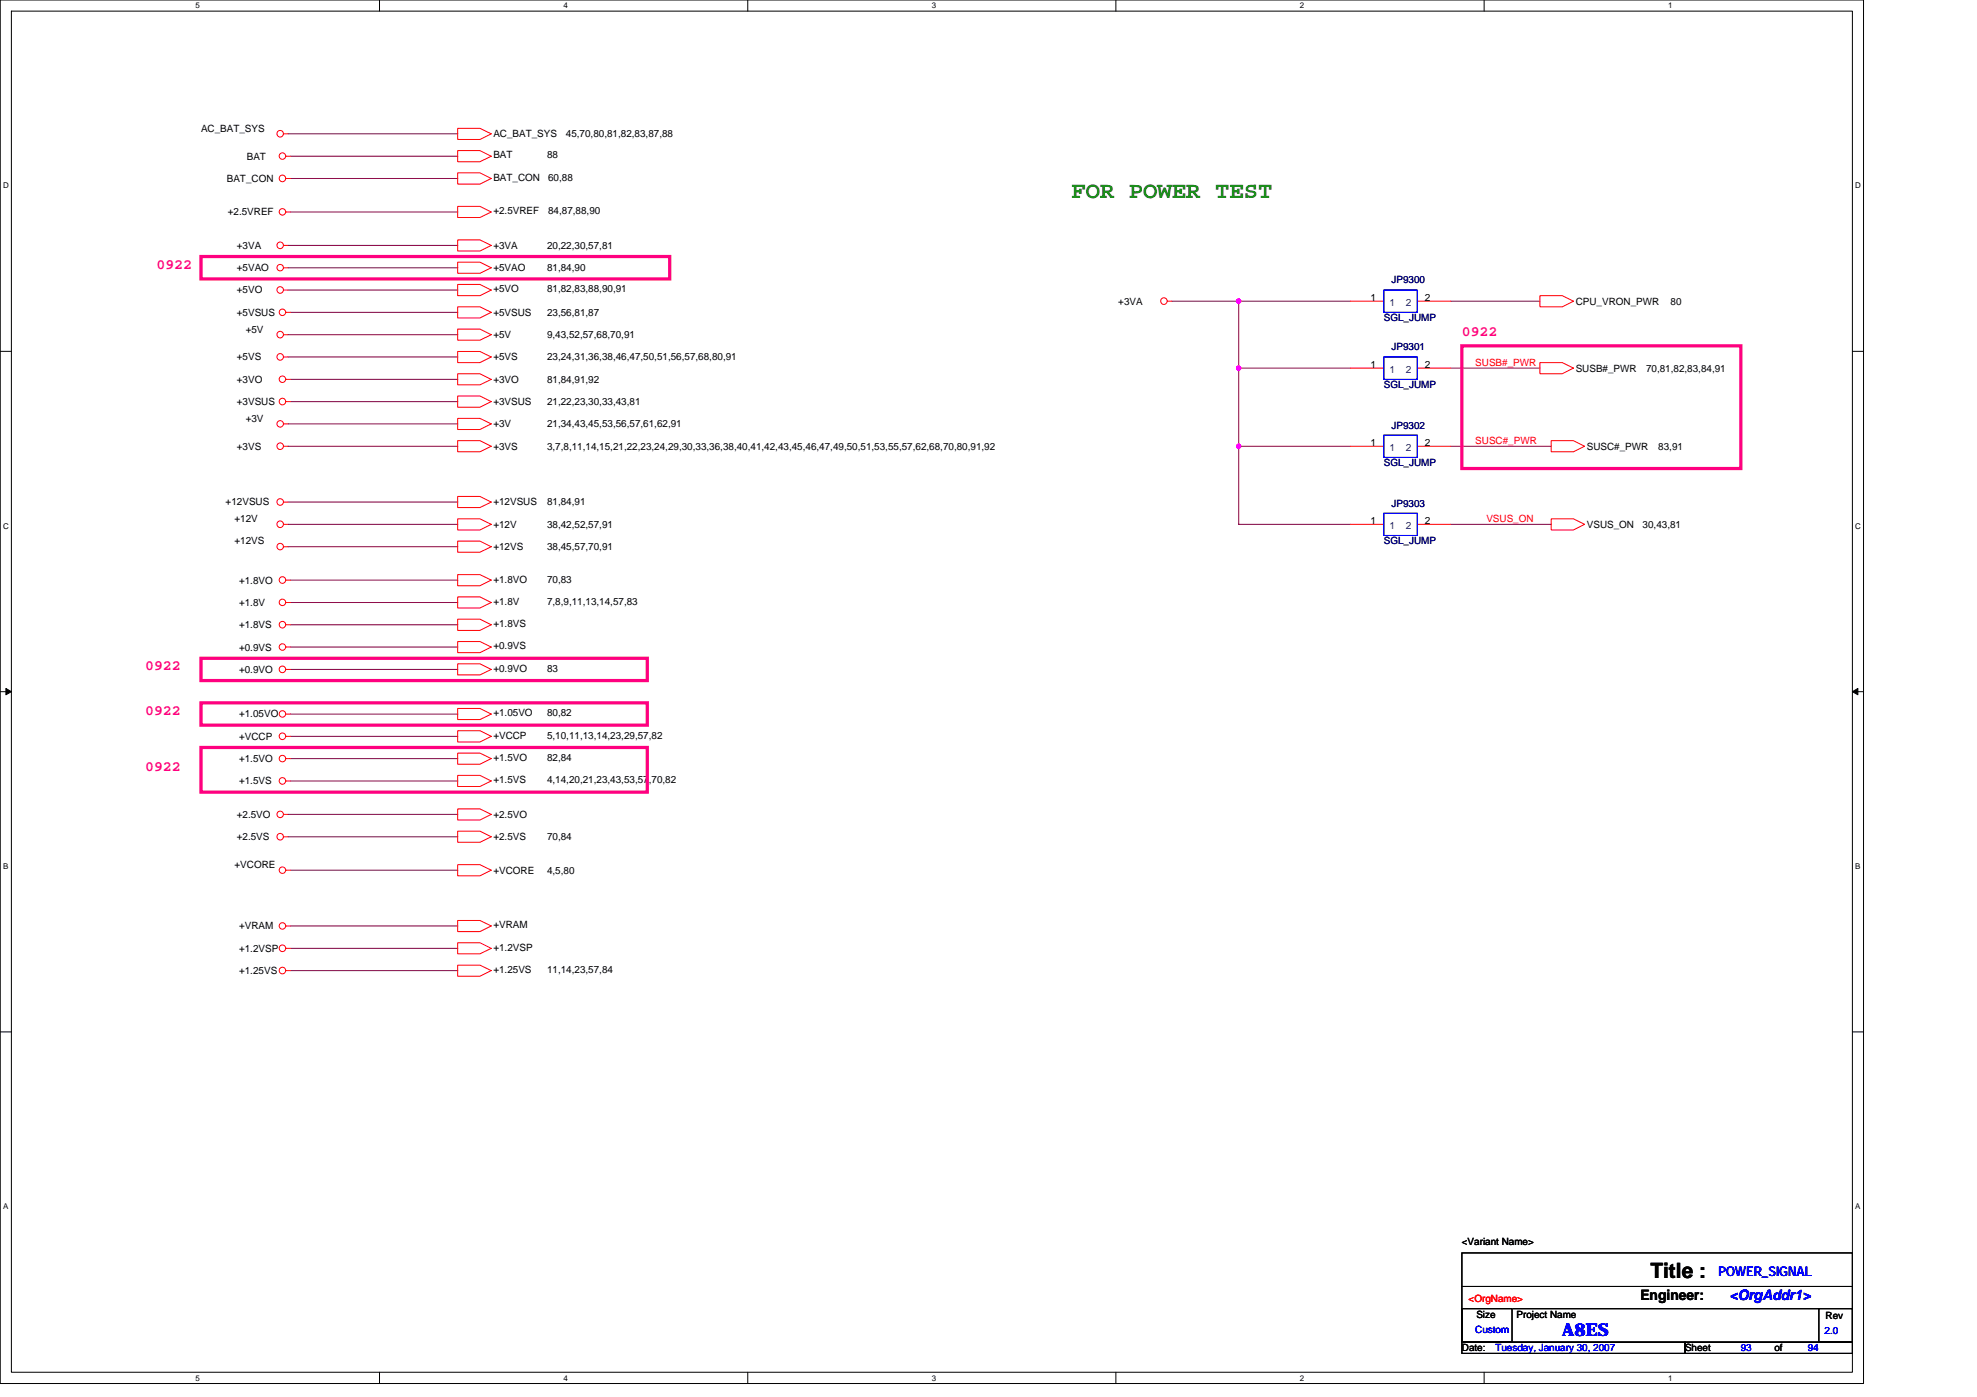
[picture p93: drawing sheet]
<svg xmlns="http://www.w3.org/2000/svg" width="297mm" height="210mm" viewBox="0 0 297 210" stroke-linecap="round" stroke-linejoin="round" font-family="sans-serif">
<defs><g id="words">
<text font-size="3.5" fill="#008000" x="161" y="29.8">FOR POWER TEST</text>
<text font-size="3.2" x="248" y="192">Title :</text>
<text font-size="2.7" fill="#00f" x="234.7" y="200.8">A8ES</text>
<g font-size="2.2" fill="#ff0080">
<text x="23.5" y="40.3">0922</text>
<text x="219.6" y="50.4">0922</text>
<text x="21.8" y="100.7">0922</text>
<text x="21.8" y="107.4">0922</text>
<text x="21.8" y="115.8">0922</text>
</g>
<text font-size="2.2" x="246.5" y="195.3">Engineer:</text>
<text font-size="2.2" fill="#00f" x="259.9" y="195.3">&lt;OrgAddr1&gt;</text>
<text font-size="2" fill="#00f" x="258.2" y="191.7">POWER_SIGNAL</text>
<g font-size="1.5">
<text x="30.2" y="19.8">AC_BAT_SYS</text>
<text x="37.1" y="24">BAT</text>
<text x="74.1" y="23.8">BAT</text>
<text x="74.1" y="20.6">AC_BAT_SYS</text>
<text x="82.2" y="23.8">88</text>
<text x="85" y="20.6">45,70,80,81,82,83,87,88</text>
<text x="34.1" y="27.3">BAT_CON</text>
<text x="74.1" y="27.2">BAT_CON</text>
<text x="82.4" y="27.2">60,88</text>
<text x="34.2" y="32.4">+2.5VREF</text>
<text x="74.1" y="32.2">+2.5VREF</text>
<text x="82.4" y="32.2">84,87,88,90</text>
<text x="35.6" y="37.4">+3VA</text>
<text x="35.6" y="40.7">+5VAO</text>
<text x="74.1" y="37.4">+3VA</text>
<text x="74.1" y="40.7">+5VAO</text>
<text x="82.2" y="37.4">20,22,30,57,81</text>
<text x="82.2" y="40.7">81,84,90</text>
<text x="35.6" y="44.1">+5VO</text>
<text x="35.6" y="47.5">+5VSUS</text>
<text x="74.1" y="43.9">+5VO</text>
<text x="74.1" y="47.5">+5VSUS</text>
<text x="82.2" y="47.5">23,56,81,87</text>
<text x="82.2" y="43.9">81,82,83,88,90,91</text>
<text x="168" y="45.8">+3VA</text>
<text x="205.9" y="45.2">1</text>
<text x="214.1" y="45.2">2</text>
<text x="236.7" y="45.8">CPU_VRON_PWR</text>
<text x="251" y="45.8">80</text>
<text x="36.9" y="50">+5V</text>
<text x="74.1" y="50.8">+5V</text>
<text x="82.2" y="50.8">9,43,52,57,68,70,91</text>
<text x="35.6" y="54.2">+5VS</text>
<text x="35.6" y="57.5">+3VO</text>
<text x="74.1" y="54.2">+5VS</text>
<text x="74.1" y="57.5">+3VO</text>
<text x="82.2" y="54.2">23,24,31,36,38,46,47,50,51,56,57,68,80,91</text>
<text x="82.2" y="57.5">81,84,91,92</text>
<text x="205.9" y="55.3">1</text>
<text x="214.1" y="55.3">2</text>
<text x="236.7" y="55.8">SUSB#_PWR</text>
<text x="247.3" y="55.8">70,81,82,83,84,91</text>
<text x="35.6" y="60.9">+3VSUS</text>
<text x="36.9" y="63.4">+3V</text>
<text x="74.1" y="64.2">+3V</text>
<text x="74.1" y="60.9">+3VSUS</text>
<text x="82.2" y="60.9">21,22,23,30,33,43,81</text>
<text x="82.2" y="64.2">21,34,43,45,53,56,57,61,62,91</text>
<text x="35.6" y="67.6">+3VS</text>
<text x="74.1" y="67.6">+3VS</text>
<text x="82.2" y="67.6">3,7,8,11,14,15,21,22,23,24,29,30,33,36,38,40,41,42,43,45,46,47,49,50,51,53,55,57,62,68,70,80,91,92</text>
<text x="205.9" y="67">1</text>
<text x="214.1" y="67">2</text>
<text x="238.4" y="67.6">SUSC#_PWR</text>
<text x="249.1" y="67.6">83,91</text>
<text x="33.9" y="75.9">+12VSUS</text>
<text x="74.1" y="75.9">+12VSUS</text>
<text x="82.2" y="75.9">81,84,91</text>
<text x="35.2" y="78.5">+12V</text>
<text x="35.2" y="81.8">+12VS</text>
<text x="74.1" y="82.7">+12VS</text>
<text x="74.1" y="79.3">+12V</text>
<text x="82.2" y="82.7">38,45,57,70,91</text>
<text x="82.2" y="79.3">38,42,52,57,91</text>
<text x="205.9" y="78.8">1</text>
<text x="214.1" y="78.8">2</text>
<text x="238.4" y="79.3">VSUS_ON</text>
<text x="246.8" y="79.3">30,43,81</text>
<text x="35.9" y="87.7">+1.8VO</text>
<text x="74.1" y="87.5">+1.8VO</text>
<text x="82.2" y="87.5">70,83</text>
<text x="35.9" y="91">+1.8V</text>
<text x="35.9" y="94.4">+1.8VS</text>
<text x="74.1" y="90.9">+1.8V</text>
<text x="74.1" y="94.2">+1.8VS</text>
<text x="82.2" y="90.9">7,8,9,11,13,14,57,83</text>
<text x="35.9" y="97.7">+0.9VS</text>
<text x="35.9" y="101.1">+0.9VO</text>
<text x="74.1" y="97.6">+0.9VS</text>
<text x="74.1" y="100.9">+0.9VO</text>
<text x="82.2" y="100.9">83</text>
<text x="35.9" y="107.8">+1.05VO</text>
<text x="74.1" y="107.6">+1.05VO</text>
<text x="82.2" y="107.6">80,82</text>
<text x="35.9" y="111.1">+VCCP</text>
<text x="74.1" y="111">+VCCP</text>
<text x="82.2" y="111">5,10,11,13,14,23,29,57,82</text>
<text x="35.9" y="117.9">+1.5VS</text>
<text x="35.9" y="114.5">+1.5VO</text>
<text x="74.1" y="117.7">+1.5VS</text>
<text x="74.1" y="114.3">+1.5VO</text>
<text x="82.2" y="117.7">4,14,20,21,23,43,53,57,70,82</text>
<text x="82.2" y="114.3">82,84</text>
<text x="35.6" y="122.9">+2.5VO</text>
<text x="74.1" y="122.9">+2.5VO</text>
<text x="35.2" y="130.4">+VCORE</text>
<text x="35.6" y="126.2">+2.5VS</text>
<text x="74.1" y="126.2">+2.5VS</text>
<text x="74.1" y="131.3">+VCORE</text>
<text x="82.2" y="126.2">70,84</text>
<text x="82.2" y="131.3">4,5,80</text>
<text x="35.9" y="143">+1.2VSP</text>
<text x="35.9" y="139.7">+VRAM</text>
<text x="74.1" y="142.8">+1.2VSP</text>
<text x="74.1" y="139.5">+VRAM</text>
<text x="35.9" y="146.4">+1.25VS</text>
<text x="74.1" y="146.2">+1.25VS</text>
<text x="82.2" y="146.2">11,14,23,57,84</text>
<text x="219.6" y="187.1">&lt;Variant Name&gt;</text>
<text x="221.8" y="198">Size</text>
<text x="227.9" y="198">Project Name</text>
<text x="219.6" y="203">Date:</text>
<text x="253.2" y="203">Sheet</text>
<text x="266.6" y="203">of</text>
<text x="274.3" y="198.2">Rev</text>
</g>
<g font-size="1.5" fill="#004080">
<text x="208.8" y="45.9">1</text>
<text x="211.2" y="45.9">2</text>
<text x="208.8" y="56">1</text>
<text x="211.2" y="56">2</text>
<text x="208.8" y="67.7">1</text>
<text x="211.2" y="67.7">2</text>
<text x="208.8" y="79.5">1</text>
<text x="211.2" y="79.5">2</text>
</g>
<g font-size="1.5" fill="#000080">
<text x="209.1" y="42.6">JP9300</text>
<text x="207.9" y="48.3">SGL_JUMP</text>
<text x="209.1" y="52.6">JP9301</text>
<text x="207.9" y="58.4">SGL_JUMP</text>
<text x="209.1" y="64.4">JP9302</text>
<text x="207.9" y="70.1">SGL_JUMP</text>
<text x="209.1" y="76.1">JP9303</text>
<text x="207.9" y="81.8">SGL_JUMP</text>
</g>
<g font-size="1.5" fill="#f00">
<text x="221.7" y="55">SUSB#_PWR</text>
<text x="221.7" y="66.7">SUSC#_PWR</text>
<text x="223.3" y="78.4">VSUS_ON</text>
<text x="220.7" y="195.6">&lt;OrgName&gt;</text>
</g>
<g font-size="1.5" fill="#00f">
<text x="221.7" y="200.3">Custom</text>
<text x="224.7" y="203">Tuesday, January 30, 2007</text>
<text x="261.6" y="203">93</text>
<text x="271.6" y="203">94</text>
<text x="274.1" y="200.5">2.0</text>
</g>
<g font-size="1.2">
<text x="29.4" y="1.3">5</text>
<text x="84.7" y="1.3">4</text>
<text x="140" y="1.3">3</text>
<text x="195.3" y="1.3">2</text>
<text x="250.6" y="1.3">1</text>
<text x=".5" y="28.3">D</text>
<text x="278.7" y="28.3">D</text>
<text x=".5" y="79.4">C</text>
<text x="278.7" y="79.4">C</text>
<text x=".5" y="130.6">B</text>
<text x="278.7" y="130.6">B</text>
<text x=".5" y="181.7">A</text>
<text x="278.7" y="181.7">A</text>
<text x="29.4" y="207.5">5</text>
<text x="84.7" y="207.5">4</text>
<text x="140" y="207.5">3</text>
<text x="195.3" y="207.5">2</text>
<text x="250.6" y="207.5">1</text>
</g>
</g></defs>
<path d="M0 0h280v207.9h-280zM1.7 1.7h276.6v204.5h-276.6z" fill="none" stroke="#000" stroke-width=".15"/>
<g fill="#fff">
<path d="M29.4 .2h.6v1.3h-.6z"/>
<path d="M29.4 206.4h.6v1.3h-.6z"/>
</g>
<path d="M57 0v1.7M57 206.2v1.7" fill="none" stroke="#000" stroke-width=".15"/>
<g fill="#fff">
<path d="M84.7 .2h.6v1.3h-.6z"/>
<path d="M84.7 206.4h.6v1.3h-.6z"/>
</g>
<path d="M112.3 0v1.7M112.3 206.2v1.7" fill="none" stroke="#000" stroke-width=".15"/>
<g fill="#fff">
<path d="M140 .2h.6v1.3h-.6z"/>
<path d="M140 206.4h.6v1.3h-.6z"/>
</g>
<path d="M167.7 0v1.7M167.7 206.2v1.7" fill="none" stroke="#000" stroke-width=".15"/>
<g fill="#fff">
<path d="M195.3 .2h.7v1.3h-.7z"/>
<path d="M195.3 206.4h.7v1.3h-.7z"/>
</g>
<path d="M223 0v1.7M223 206.2v1.7" fill="none" stroke="#000" stroke-width=".15"/>
<g fill="#fff">
<path d="M250.6 .2h.7v1.3h-.7z"/>
<path d="M250.6 206.4h.7v1.3h-.7z"/>
<path d="M.5 27.2h.8v1.4h-.8z"/>
<path d="M278.7 27.2h.9v1.4h-.9z"/>
<path d="M.5 78.3h.8v1.4h-.8z"/>
<path d="M278.7 78.3h.9v1.4h-.9z"/>
</g>
<path d="M0 52.8h1.7M278.3 52.8h1.7" fill="none" stroke="#000" stroke-width=".15"/>
<g fill="#fff">
<path d="M.5 129.5h.7v1.3h-.7z"/>
<path d="M278.7 129.5h.8v1.3h-.8z"/>
</g>
<path d="M0 103.9h1.7M278.3 103.9h1.7" fill="none" stroke="#000" stroke-width=".15"/>
<path d="M.9 103.4l.8 .5-.8 .5zM278.3 103.9l.8-.5v1z" fill="#000" stroke="#000" stroke-width=".15"/>
<g fill="#fff">
<path d="M.5 180.6h.7v1.3h-.7z"/>
<path d="M278.7 180.6h.8v1.3h-.8z"/>
</g>
<path d="M0 155h1.7M278.3 155h1.7M219.6 193.3h58.7M219.6 188.3h58.7v13.4h-58.7zM219.6 196.6h7.6v5.1h-7.6zM227.3 196.6h46M273.3 196.6h5v5.1h-5zM219.6 201.7h33.6v1.6h-33.6zM253.2 201.7h25.1v1.6h-25.1z" fill="none" stroke="#000" stroke-width=".15"/>
<g fill="none" stroke="#800040" stroke-width=".15">
<path d="M43.3 20.1h25.5M43.3 36.9h25.5M43.6 23.5h25.2M43.6 31.9h25.2M43.6 26.8h25.2M43.3 43.6h25.5M43.3 50.3h25.5M43.3 53.6h25.5M43.3 40.2h25.5M43.6 57h25.2M43.6 46.9h25.2M176.1 45.3h26.8"/>
<path d="M186.1 45.3v33.5h16.8M186.1 55.3h16.8M218 45.3h13.4M218 55.3h13.4M43.3 67.1h25.5M43.3 78.8h25.5M43.3 63.7h25.5M43.3 75.4h25.5M43.6 60.3h25.2M186.1 67.1h16.8M218 67.1h15.1M218 78.8h15.1"/>
<path d="M43.3 82.1h25.5M43.6 93.9h25.2M43.6 97.2h25.2M43.6 87.2h25.2M43.6 90.5h25.2M43.6 117.3h25.2M43.6 110.6h25.2M43.6 107.3h25.2M43.6 100.6h25.2M43.6 114h25.2M43.3 125.7h25.5M43.3 122.4h25.5"/>
<path d="M43.6 130.7h25.2M43.6 139.1h25.2M43.6 142.5h25.2M43.6 145.8h25.2"/>
</g>
<g fill="#f0f" stroke="#f0f" stroke-width=".15">
<circle cx="186.1" cy="45.2" r=".33"/>
<circle cx="186.1" cy="55.3" r=".33"/>
<circle cx="186.1" cy="67" r=".33"/>
</g>
<g fill="none" stroke="#f00" stroke-width=".15">
<path d="M68.8 19.3h3.3l1.7 .8-1.7 .9h-3.3zM42.6 20.1h.7M42.6 36.9h.7M42.9 23.5h.7M42.9 31.9h.7M42.9 26.8h.7M68.8 36h3.3l1.7 .9-1.7 .8h-3.3zM68.8 22.6h3.3l1.7 .9-1.7 .8h-3.3zM68.8 31h3.3l1.7 .9-1.7 .8h-3.3zM68.8 26h3.3l1.7 .8-1.7 .9h-3.3zM68.8 39.4h3.3l1.7 .8-1.7 .9h-3.3zM42.6 43.6h.7"/>
<path d="M42.6 50.3h.7M42.6 53.6h.7M42.6 40.2h.7M42.9 57h.7M42.9 46.9h.7M68.8 49.4h3.3l1.7 .9-1.7 .8h-3.3zM68.8 42.7h3.3l1.7 .9-1.7 .8h-3.3zM68.8 52.8h3.3l1.7 .8-1.7 .9h-3.3zM68.8 56.2h3.3l1.7 .8-1.7 .8h-3.3zM68.8 59.5h3.3l1.7 .8-1.7 .9h-3.3zM68.8 46.1h3.3l1.7 .8-1.7 .9h-3.3zM175.4 45.3h.7"/>
<path d="M202.9 45.3h5M202.9 55.3h5M212.9 45.3h5.1M212.9 55.3h5.1M231.4 44.4h3.3l1.7 .9-1.7 .8h-3.3zM231.4 54.5h3.3l1.7 .8-1.7 .9h-3.3zM42.6 67.1h.7M42.6 63.7h.7M42.6 78.8h.7M42.6 75.4h.7M42.9 60.3h.7M68.8 62.9h3.3l1.7 .8-1.7 .8h-3.3z"/>
<path d="M68.8 66.2h3.3l1.7 .9-1.7 .8h-3.3zM68.8 78h3.3l1.7 .8-1.7 .8h-3.3zM68.8 74.6h3.3l1.7 .8-1.7 .9h-3.3zM202.9 67.1h5M202.9 78.8h5M212.9 67.1h5.1M212.9 78.8h5.1M233.1 66.2h3.3l1.7 .9-1.7 .8h-3.3zM233.1 78h3.3l1.7 .8-1.7 .8h-3.3zM42.6 82.1h.7M42.9 90.5h.7M42.9 87.2h.7"/>
<path d="M42.9 97.2h.7M42.9 93.9h.7M68.8 96.4h3.3l1.7 .8-1.7 .9h-3.3zM68.8 89.7h3.3l1.7 .8-1.7 .9h-3.3zM68.8 81.3h3.3l1.7 .8-1.7 .9h-3.3zM68.8 86.3h3.3l1.7 .9-1.7 .8h-3.3zM68.8 93h3.3l1.7 .9-1.7 .8h-3.3zM68.8 99.7h3.3l1.7 .9-1.7 .8h-3.3zM42.9 117.3h.7M42.9 110.6h.7M42.9 107.3h.7M42.9 100.6h.7"/>
<path d="M42.9 114h.7M68.8 116.5h3.3l1.7 .8-1.7 .9h-3.3zM68.8 109.8h3.3l1.7 .8-1.7 .9h-3.3zM68.8 106.4h3.3l1.7 .9-1.7 .8h-3.3zM68.8 113.2h3.3l1.7 .8-1.7 .8h-3.3zM42.6 125.7h.7M42.6 122.4h.7M42.9 130.7h.7M42.9 139.1h.7M68.8 124.9h3.3l1.7 .8-1.7 .9h-3.3zM68.8 121.5h3.3l1.7 .9-1.7 .8h-3.3zM68.8 129.9h3.3l1.7 .8-1.7 .9h-3.3z"/>
<path d="M68.8 138.3h3.3l1.7 .8-1.7 .9h-3.3zM42.9 142.5h.7M42.9 145.8h.7M68.8 141.6h3.3l1.7 .9-1.7 .8h-3.3zM68.8 145h3.3l1.7 .8-1.7 .9h-3.3z"/>
<circle cx="42.1" cy="20.1" r=".49"/>
<circle cx="42.1" cy="36.9" r=".49"/>
<circle cx="42.4" cy="26.8" r=".49"/>
<circle cx="42.4" cy="31.8" r=".49"/>
<circle cx="42.4" cy="23.5" r=".49"/>
<circle cx="42.1" cy="50.3" r=".49"/>
<circle cx="42.1" cy="43.6" r=".49"/>
<circle cx="42.1" cy="53.6" r=".49"/>
<circle cx="42.1" cy="40.2" r=".49"/>
<circle cx="42.4" cy="57" r=".49"/>
<circle cx="42.4" cy="46.9" r=".49"/>
<circle cx="174.9" cy="45.2" r=".49"/>
<circle cx="42.1" cy="67" r=".49"/>
<circle cx="42.1" cy="75.4" r=".49"/>
<circle cx="42.1" cy="78.8" r=".49"/>
<circle cx="42.1" cy="63.7" r=".49"/>
<circle cx="42.4" cy="60.3" r=".49"/>
<circle cx="42.1" cy="82.1" r=".49"/>
<circle cx="42.4" cy="87.2" r=".49"/>
<circle cx="42.4" cy="93.9" r=".49"/>
<circle cx="42.4" cy="90.5" r=".49"/>
<circle cx="42.4" cy="97.2" r=".49"/>
<circle cx="42.4" cy="110.6" r=".49"/>
<circle cx="42.4" cy="100.6" r=".49"/>
<circle cx="42.4" cy="117.3" r=".49"/>
<circle cx="42.4" cy="114" r=".49"/>
<circle cx="42.4" cy="107.3" r=".49"/>
<circle cx="42.1" cy="125.7" r=".49"/>
<circle cx="42.1" cy="122.4" r=".49"/>
<circle cx="42.4" cy="139.1" r=".49"/>
<circle cx="42.4" cy="130.7" r=".49"/>
<circle cx="42.4" cy="145.8" r=".49"/>
<circle cx="42.4" cy="142.5" r=".49"/>
</g>
<path d="M30.2 38.5h70.4v3.4h-70.4zM219.6 52h42v18.4h-42zM30.2 98.9h67.1v3.4h-67.1zM30.2 105.6h67.1v3.4h-67.1zM30.2 112.3h67.1v6.7h-67.1z" fill="none" stroke="#ff0080" stroke-width=".49"/>
<path d="M207.9 53.6h5v3.4h-5zM207.9 43.6h5v3.3h-5zM207.9 65.4h5v3.3h-5zM207.9 77.1h5v3.4h-5z" fill="none" stroke="#00f" stroke-width=".15"/>
<use href="#words"/>
</svg>
